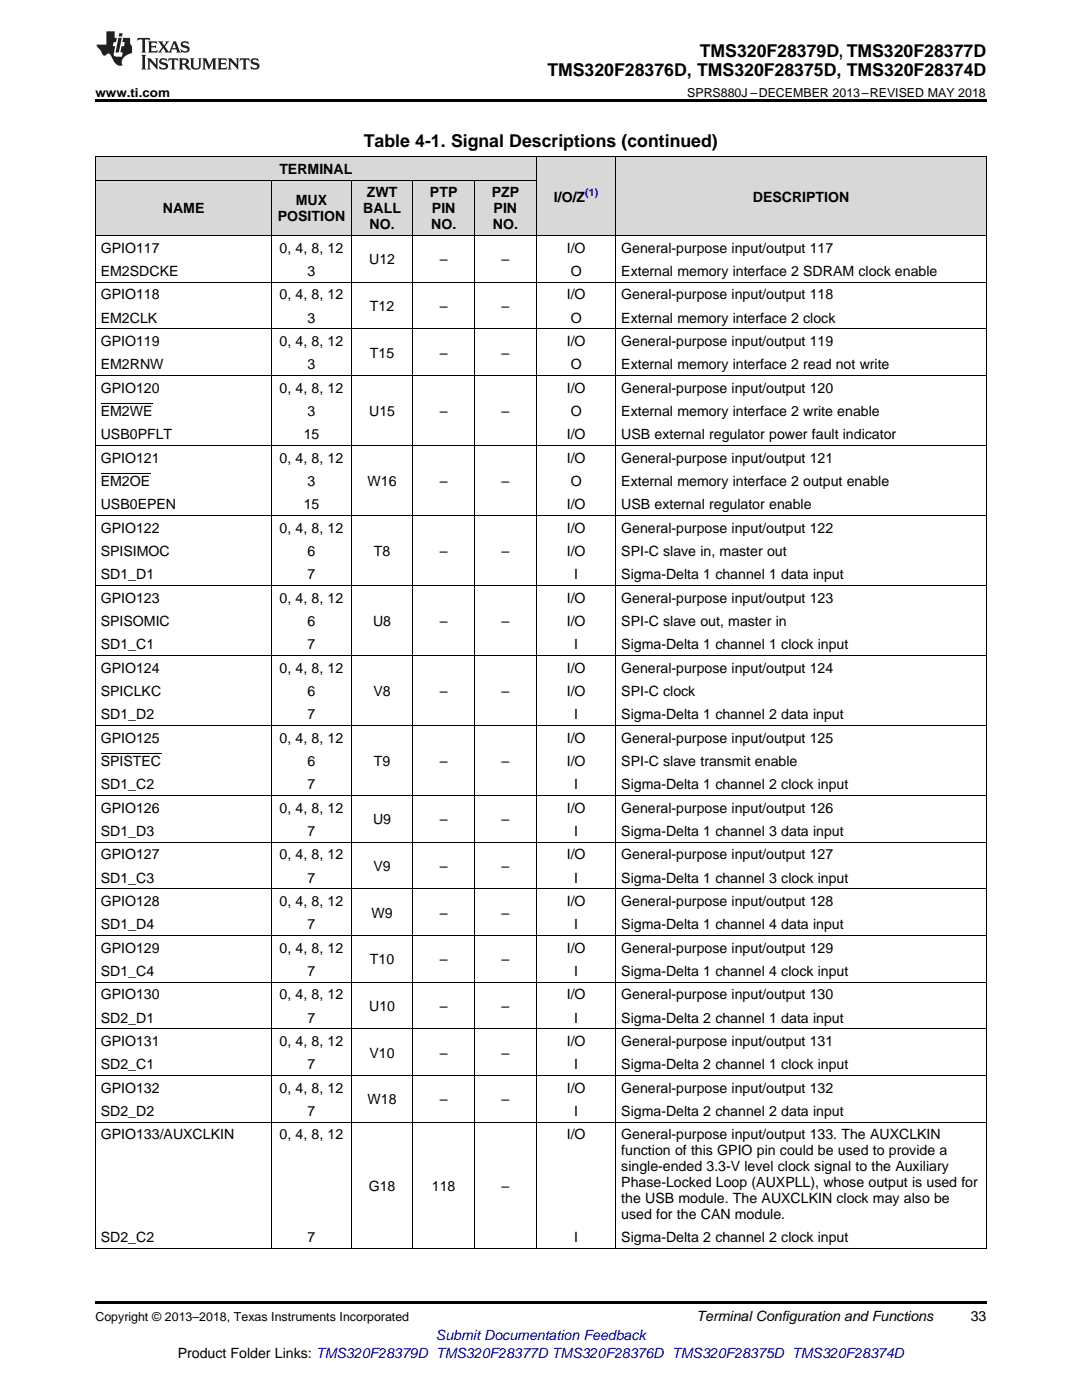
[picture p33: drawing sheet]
<svg xmlns="http://www.w3.org/2000/svg" width="216mm" height="279mm" viewBox="0 0 216 279" stroke-linecap="round" stroke-linejoin="round" font-family="sans-serif">
<defs><g id="words">
<g font-size="3.5">
<text x="139.6" y="11.3">TMS320F28379D, TMS320F28377D</text>
<text x="109.2" y="15.2">TMS320F28376D, TMS320F28375D, TMS320F28374D</text>
<text x="72.6" y="29.3">Table 4-1. Signal Descriptions (continued)</text>
</g>
<g font-size="2.8">
<text x="55.7" y="34.7">TERMINAL</text>
<text x="59" y="41">MUX</text>
<text x="73.2" y="39.4">ZWT</text>
<text x="85.8" y="39.4">PTP</text>
<text x="98.1" y="39.4">PZP</text>
<text x="110.5" y="40.3">I/O/Z</text>
<text x="150.2" y="40.3">DESCRIPTION</text>
<text x="32.5" y="42.6">NAME</text>
<text x="55.4" y="44.2">POSITION</text>
<text x="72.5" y="42.6">BALL</text>
<text x="73.7" y="45.8">NO.</text>
<text x="86" y="45.8">NO.</text>
<text x="86.2" y="42.6">PIN</text>
<text x="98.4" y="45.8">NO.</text>
<text x="98.5" y="42.6">PIN</text>
<text x="20.1" y="50.4">GPIO117</text>
<text x="55.8" y="50.4">0, 4, 8, 12</text>
<text x="73.7" y="52.7">U12</text>
<text x="87.8" y="52.7">–</text>
<text x="100.1" y="52.7">–</text>
<text x="113.1" y="50.4">I/O</text>
<text x="124" y="50.4">General-purpose input/output 117</text>
<text x="20.1" y="55.1">EM2SDCKE</text>
<text x="20.1" y="59.7">GPIO118</text>
<text x="55.8" y="59.7">0, 4, 8, 12</text>
<text x="61.4" y="55.1">3</text>
<text x="113.1" y="59.7">I/O</text>
<text x="113.9" y="55.1">O</text>
<text x="124" y="55.1">External memory interface 2 SDRAM clock enable</text>
<text x="124" y="59.7">General-purpose input/output 118</text>
<text x="20.1" y="64.4">EM2CLK</text>
<text x="61.4" y="64.4">3</text>
<text x="73.8" y="62.1">T12</text>
<text x="87.8" y="62.1">–</text>
<text x="100.1" y="62.1">–</text>
<text x="113.9" y="64.4">O</text>
<text x="124" y="64.4">External memory interface 2 clock</text>
<text x="20.1" y="69">GPIO119</text>
<text x="55.8" y="69">0, 4, 8, 12</text>
<text x="73.8" y="71.4">T15</text>
<text x="87.8" y="71.4">–</text>
<text x="100.1" y="71.4">–</text>
<text x="113.1" y="69">I/O</text>
<text x="124" y="69">General-purpose input/output 119</text>
<text x="20.1" y="73.7">EM2RNW</text>
<text x="61.4" y="73.7">3</text>
<text x="113.9" y="73.7">O</text>
<text x="124" y="73.7">External memory interface 2 read not write</text>
<text x="20.1" y="78.4">GPIO120</text>
<text x="20.1" y="83">EM2WE</text>
<text x="55.8" y="78.4">0, 4, 8, 12</text>
<text x="61.4" y="83">3</text>
<text x="73.7" y="83">U15</text>
<text x="87.8" y="83">–</text>
<text x="100.1" y="83">–</text>
<text x="113.1" y="78.4">I/O</text>
<text x="113.9" y="83">O</text>
<text x="124" y="78.4">General-purpose input/output 120</text>
<text x="124" y="83">External memory interface 2 write enable</text>
<text x="20.1" y="87.7">USB0PFLT</text>
<text x="60.6" y="87.7">15</text>
<text x="113.1" y="87.7">I/O</text>
<text x="124" y="87.7">USB external regulator power fault indicator</text>
<text x="20.1" y="92.3">GPIO121</text>
<text x="55.8" y="92.3">0, 4, 8, 12</text>
<text x="113.1" y="92.3">I/O</text>
<text x="124" y="92.3">General-purpose input/output 121</text>
<text x="20.1" y="97">EM2OE</text>
<text x="20.1" y="101.6">USB0EPEN</text>
<text x="60.6" y="101.6">15</text>
<text x="61.4" y="97">3</text>
<text x="73.3" y="97">W16</text>
<text x="87.8" y="97">–</text>
<text x="100.1" y="97">–</text>
<text x="113.1" y="101.6">I/O</text>
<text x="113.9" y="97">O</text>
<text x="124" y="97">External memory interface 2 output enable</text>
<text x="124" y="101.6">USB external regulator enable</text>
<text x="20.1" y="106.3">GPIO122</text>
<text x="55.8" y="106.3">0, 4, 8, 12</text>
<text x="113.1" y="106.3">I/O</text>
<text x="124" y="106.3">General-purpose input/output 122</text>
<text x="20.1" y="110.9">SPISIMOC</text>
<text x="61.4" y="110.9">6</text>
<text x="74.6" y="110.9">T8</text>
<text x="87.8" y="110.9">–</text>
<text x="100.1" y="110.9">–</text>
<text x="113.1" y="110.9">I/O</text>
<text x="124" y="110.9">SPI-C slave in, master out</text>
<text x="20.1" y="115.6">SD1_D1</text>
<text x="61.4" y="115.6">7</text>
<text x="114.6" y="115.6">I</text>
<text x="124" y="115.6">Sigma-Delta 1 channel 1 data input</text>
<text x="20.1" y="120.3">GPIO123</text>
<text x="20.1" y="124.9">SPISOMIC</text>
<text x="55.8" y="120.3">0, 4, 8, 12</text>
<text x="61.4" y="124.9">6</text>
<text x="74.4" y="124.9">U8</text>
<text x="87.8" y="124.9">–</text>
<text x="100.1" y="124.9">–</text>
<text x="113.1" y="120.3">I/O</text>
<text x="113.1" y="124.9">I/O</text>
<text x="124" y="120.3">General-purpose input/output 123</text>
<text x="124" y="124.9">SPI-C slave out, master in</text>
<text x="20.1" y="129.6">SD1_C1</text>
<text x="61.4" y="129.6">7</text>
<text x="114.6" y="129.6">I</text>
<text x="124" y="129.6">Sigma-Delta 1 channel 1 clock input</text>
<text x="20.1" y="134.2">GPIO124</text>
<text x="55.8" y="134.2">0, 4, 8, 12</text>
<text x="113.1" y="134.2">I/O</text>
<text x="124" y="134.2">General-purpose input/output 124</text>
<text x="20.1" y="138.9">SPICLKC</text>
<text x="20.1" y="143.5">SD1_D2</text>
<text x="61.4" y="138.9">6</text>
<text x="61.4" y="143.5">7</text>
<text x="74.5" y="138.9">V8</text>
<text x="87.8" y="138.9">–</text>
<text x="100.1" y="138.9">–</text>
<text x="113.1" y="138.9">I/O</text>
<text x="114.6" y="143.5">I</text>
<text x="124" y="138.9">SPI-C clock</text>
<text x="124" y="143.5">Sigma-Delta 1 channel 2 data input</text>
<text x="20.1" y="148.2">GPIO125</text>
<text x="55.8" y="148.2">0, 4, 8, 12</text>
<text x="113.1" y="148.2">I/O</text>
<text x="124" y="148.2">General-purpose input/output 125</text>
<text x="20.1" y="152.9">SPISTEC</text>
<text x="61.4" y="152.9">6</text>
<text x="74.6" y="152.9">T9</text>
<text x="87.8" y="152.9">–</text>
<text x="100.1" y="152.9">–</text>
<text x="113.1" y="152.9">I/O</text>
<text x="124" y="152.9">SPI-C slave transmit enable</text>
<text x="20.1" y="157.5">SD1_C2</text>
<text x="61.4" y="157.5">7</text>
<text x="114.6" y="157.5">I</text>
<text x="124" y="157.5">Sigma-Delta 1 channel 2 clock input</text>
<text x="20.1" y="162.2">GPIO126</text>
<text x="20.1" y="166.8">SD1_D3</text>
<text x="55.8" y="162.2">0, 4, 8, 12</text>
<text x="61.4" y="166.8">7</text>
<text x="74.4" y="164.5">U9</text>
<text x="87.8" y="164.5">–</text>
<text x="100.1" y="164.5">–</text>
<text x="113.1" y="162.2">I/O</text>
<text x="114.6" y="166.8">I</text>
<text x="124" y="162.2">General-purpose input/output 126</text>
<text x="124" y="166.8">Sigma-Delta 1 channel 3 data input</text>
<text x="20.1" y="171.5">GPIO127</text>
<text x="55.8" y="171.5">0, 4, 8, 12</text>
<text x="74.5" y="173.8">V9</text>
<text x="87.8" y="173.8">–</text>
<text x="100.1" y="173.8">–</text>
<text x="113.1" y="171.5">I/O</text>
<text x="124" y="171.5">General-purpose input/output 127</text>
<text x="20.1" y="176.1">SD1_C3</text>
<text x="61.4" y="176.1">7</text>
<text x="114.6" y="176.1">I</text>
<text x="124" y="176.1">Sigma-Delta 1 channel 3 clock input</text>
<text x="20.1" y="180.8">GPIO128</text>
<text x="20.1" y="185.5">SD1_D4</text>
<text x="55.8" y="180.8">0, 4, 8, 12</text>
<text x="61.4" y="185.5">7</text>
<text x="74.1" y="183.1">W9</text>
<text x="87.8" y="183.1">–</text>
<text x="100.1" y="183.1">–</text>
<text x="113.1" y="180.8">I/O</text>
<text x="114.6" y="185.5">I</text>
<text x="124" y="180.8">General-purpose input/output 128</text>
<text x="124" y="185.5">Sigma-Delta 1 channel 4 data input</text>
<text x="20.1" y="190.1">GPIO129</text>
<text x="55.8" y="190.1">0, 4, 8, 12</text>
<text x="113.1" y="190.1">I/O</text>
<text x="124" y="190.1">General-purpose input/output 129</text>
<text x="20.1" y="194.8">SD1_C4</text>
<text x="61.4" y="194.8">7</text>
<text x="73.8" y="192.4">T10</text>
<text x="87.8" y="192.4">–</text>
<text x="100.1" y="192.4">–</text>
<text x="114.6" y="194.8">I</text>
<text x="124" y="194.8">Sigma-Delta 1 channel 4 clock input</text>
<text x="20.1" y="199.4">GPIO130</text>
<text x="55.8" y="199.4">0, 4, 8, 12</text>
<text x="73.7" y="201.8">U10</text>
<text x="87.8" y="201.8">–</text>
<text x="100.1" y="201.8">–</text>
<text x="113.1" y="199.4">I/O</text>
<text x="124" y="199.4">General-purpose input/output 130</text>
<text x="20.1" y="204.1">SD2_D1</text>
<text x="20.1" y="208.7">GPIO131</text>
<text x="55.8" y="208.7">0, 4, 8, 12</text>
<text x="61.4" y="204.1">7</text>
<text x="113.1" y="208.7">I/O</text>
<text x="114.6" y="204.1">I</text>
<text x="124" y="204.1">Sigma-Delta 2 channel 1 data input</text>
<text x="124" y="208.7">General-purpose input/output 131</text>
<text x="20.1" y="213.4">SD2_C1</text>
<text x="61.4" y="213.4">7</text>
<text x="73.7" y="211.1">V10</text>
<text x="87.8" y="211.1">–</text>
<text x="100.1" y="211.1">–</text>
<text x="114.6" y="213.4">I</text>
<text x="124" y="213.4">Sigma-Delta 2 channel 1 clock input</text>
<text x="20.1" y="218.1">GPIO132</text>
<text x="55.8" y="218.1">0, 4, 8, 12</text>
<text x="73.3" y="220.4">W18</text>
<text x="87.8" y="220.4">–</text>
<text x="100.1" y="220.4">–</text>
<text x="113.1" y="218.1">I/O</text>
<text x="124" y="218.1">General-purpose input/output 132</text>
<text x="20.1" y="222.7">SD2_D2</text>
<text x="20.1" y="227.4">GPIO133/AUXCLKIN</text>
<text x="55.8" y="227.4">0, 4, 8, 12</text>
<text x="61.4" y="222.7">7</text>
<text x="113.1" y="227.4">I/O</text>
<text x="114.6" y="222.7">I</text>
<text x="124" y="222.7">Sigma-Delta 2 channel 2 data input</text>
<text x="124" y="227.4">General-purpose input/output 133. The AUXCLKIN</text>
<text x="124" y="230.5">function of this GPIO pin could be used to provide a</text>
<text x="124" y="233.7">single-ended 3.3-V level clock signal to the Auxiliary</text>
<text x="73.6" y="237.6">G18</text>
<text x="86.2" y="237.6">118</text>
<text x="100.1" y="237.6">–</text>
<text x="124" y="236.9">Phase-Locked Loop (AUXPLL), whose output is used for</text>
<text x="124" y="240.1">the USB module. The AUXCLKIN clock may also be</text>
<text x="124" y="243.2">used for the CAN module.</text>
<text x="20.1" y="247.9">SD2_C2</text>
<text x="61.4" y="247.9">7</text>
<text x="114.6" y="247.9">I</text>
<text x="124" y="247.9">Sigma-Delta 2 channel 2 clock input</text>
<text x="139" y="263.6">Terminal Configuration and Functions</text>
<text x="193.7" y="263.6">33</text>
<text x="35.5" y="270.9">Product Folder Links: TMS320F28379D TMS320F28377D TMS320F28376D TMS320F28375D TMS320F28374D</text>
</g>
<text font-size="2.8" fill="#00f" x="87" y="267.4">Submit Documentation Feedback</text>
<g font-size="2.5">
<text x="19" y="19.3">www.ti.com</text>
<text x="137.1" y="19.3">SPRS880J –DECEMBER 2013–REVISED MAY 2018</text>
<text x="19" y="263.6">Copyright © 2013–2018, Texas Instruments Incorporated</text>
</g>
<text font-size="2.1" fill="#00f" x="116.8" y="39.1">(1)</text>
</g></defs>
<g fill="#d8d8d8">
<path d="M107.1 31.4h15.8v15.6h-15.8z"/>
<path d="M122.9 31.4h73.9v15.6h-73.9z"/>
<path d="M19 36h35.3v11h-35.3z"/>
<path d="M54.3 36h15.8v11h-15.8z"/>
<path d="M70.1 36h12.3v11h-12.3z"/>
<path d="M82.4 36h12.3v11h-12.3z"/>
<path d="M94.7 36h12.4v11h-12.4z"/>
<path d="M19 31.4h35.3v4.6h-35.3z"/>
<path d="M54.3 31.4h15.8v4.6h-15.8z"/>
<path d="M70.1 31.4h12.3v4.6h-12.3z"/>
<path d="M82.4 31.4h12.3v4.6h-12.3z"/>
<path d="M94.7 31.4h12.4v4.6h-12.4z"/>
</g>
<path d="M19 19.9h177.8v.5h-177.8zM19 259.7h177.8v.5h-177.8z" fill="#000"/>
<g fill="none" stroke="#000" stroke-width=".2">
<path d="M19 36h88.1M19 31.3h177.8M19.1 31.4v217.8M54.2 36v213.2M70 36v213.2M82.4 36v213.2M94.7 36v213.2M107 31.4v217.8M122.9 31.4v217.8M196.8 31.4v217.8M19 56.3h177.8M19 47h177.8"/>
<path d="M19 74.9h177.8M19 65.6h177.8M19 88.9h177.8M19 116.8h177.8M19 102.9h177.8M19 130.8h177.8M19 158.7h177.8M19 144.8h177.8M19 177.4h177.8M19 168h177.8M19 196h177.8M19 186.7h177.8"/>
<path d="M19 214.6h177.8M19 205.3h177.8M19 223.9h177.8M19 249.1h177.8"/>
</g>
<g fill="#231f20">
<path d="M27.5 7.6l-.1 .5 .4-.2h.6v.1v2.1l-.2 .4h1l-.3-.4v-2.1l.1-.1h.5l.5 .2-.2-.5zM29.5 8.3l.2 .3v1.5l-.2 .4h1.8l.2-.6a1.04 1.04 0 0 1-1.3 .2v-.7h.6l.3 .2v-.6l-.3 .2h-.6v-.6l.8-.1 .4 .3-.2-.5zM31.5 8.3l.9 1.1-.9 1.1h.8l-.2-.2 .5-.7 .4 .7-.2 .2h1.5l-.1-.2 .1-.4h.9l.1 .4-.2 .2h1l-.3-.3-.7-1.9h-.5l-.9 2-.8-1 .9-1h-.8l.1 .3-.3 .5-.4-.6 .2-.2zM34.7 8.6l.4 1h-.7zM36.3 8.4a.63 .63 0 0 0-.2 .7 .63 .63 0 0 0 .6 .4l.6 .2 .1 .2a.75 .75 0 0 1-.7 .4 .75 .75 0 0 1-.6-.5l.1 .7 .1-.1a1.11 1.11 0 0 0 1.5-.6 1.13 1.13 0 0 0-1.2-.8l-.1-.4a1.04 1.04 0 0 1 1.2 .2l-.2-.5-.1 .1-.5-.2zM28.2 10.9l.2 .4v2.2l-.2 .4h1l-.3-.4v-2.2l.3-.4zM29.3 11.6l.3 .4v1.5l-.3 .4h.8l-.2-.4v-1.3l1.5 1.7v-1.9l.2-.4h-.7l.2 .4v.9l-1.1-1.3zM32 11.8a.62 .62 0 0 0-.2 .7 .62 .62 0 0 0 .6 .4l.6 .1 .1 .3a.76 .76 0 0 1-.7 .3 .76 .76 0 0 1-.6-.4l.1 .7 .1-.1a1.11 1.11 0 0 0 1.5-.6 1.13 1.13 0 0 0-1.2-.8l-.1-.4a1.04 1.04 0 0 1 1.2 .2l-.2-.6-.1 .1-.5-.1zM33.7 11.6l-.2 .6a.61 .61 0 0 1 .8-.3v1.6l-.2 .4h.9l-.2-.4v-1.6a.63 .63 0 0 1 .8 .3l-.2-.6zM35.6 11.6l.3 .4v1.5l-.3 .4h1l-.2-.2v-.8l.5 .2a.76 .76 0 0 0 1.2 .7l-1-1a.58 .58 0 0 0 .6-.5 .58 .58 0 0 0-.5-.6zM36.4 11.9h.1a.45 .45 0 0 1 .5 .1 .45 .45 0 0 1 .1 .5l-.7 .2zM37.9 11.6l.2 .2a2.17 2.17 0 0 0 .3 1.9 .99 .99 0 0 0 1.6-.6v-1.1l.2-.4h-.7l.2 .2a1.92 1.92 0 0 1-.2 1.8 .6 .6 0 0 1-.9-.5v-1.1l.2-.4zM40.4 11.6l.2 .4v1.5l-.2 .4h.7l-.2-.4v-1.4l.8 1.8 .8-1.8v1.4l-.2 .4h.9l-.2-.4v-1.5l.2-.4h-.8l-.6 1.5-.6-1.5zM43.4 11.6l.2 .4v1.5l-.2 .4h1.8l.2-.6a1.04 1.04 0 0 1-1.3 .1v-.6h.5l.4 .2v-.6l-.4 .2h-.5v-.7h.8l.3 .3-.1-.6zM45.5 11.6l.2 .4v1.5l-.2 .4h.7l-.2-.4v-1.3l1.5 1.7v-1.9l.2-.4h-.7l.2 .4v.9l-1.1-1.3zM47.9 11.6l-.1 .6a.61 .61 0 0 1 .8-.3v1.6l-.3 .4h1l-.3-.4 .1-1.6a.63 .63 0 0 1 .7 .3l-.1-.6zM50.2 11.8a.62 .62 0 0 0-.2 .7 .62 .62 0 0 0 .6 .4l.6 .1 .2 .3a.76 .76 0 0 1-.8 .3 .76 .76 0 0 1-.6-.4l.1 .7 .2-.1a1.11 1.11 0 0 0 1.5-.6 1.13 1.13 0 0 0-1.3-.8l-.1-.4a1.04 1.04 0 0 1 1.2 .2l-.1-.6-.2 .1-.5-.1z"/>
<path d="M21.2 6.3v2.6h-1.9l.1 .4 .7 .9a.91 .91 0 0 0 1 .8 .56 .56 0 0 1 .5-.3 .56 .56 0 0 1 .5 .3l.4 .8a1.53 1.53 0 0 0 1.9 1.2 1.54 1.54 0 0 1 1-2.1l.9-.3v-1.4a1.52 1.52 0 0 1-.3-1.6h-1.4l-.2 .8h.5l-.2 .8h-.4l-.2 1v.2l.4 .1-.2 .8a1.93 1.93 0 0 1-1.6-.3l.3-1.8h-.5l.2-.8h.4l.2-.8h-.4v-1.3zM23.6 7.6l-.6 2.9h.7l.6-2.9zM23.8 6.6l-.1 .7h.6l.2-.7z"/>
</g>
<path d="M20.1 94.5h9.9M20.1 80.5h10.3M20.1 150.4h12.1" fill="none" stroke="#000" stroke-width=".2"/>
<use href="#words"/>
</svg>
